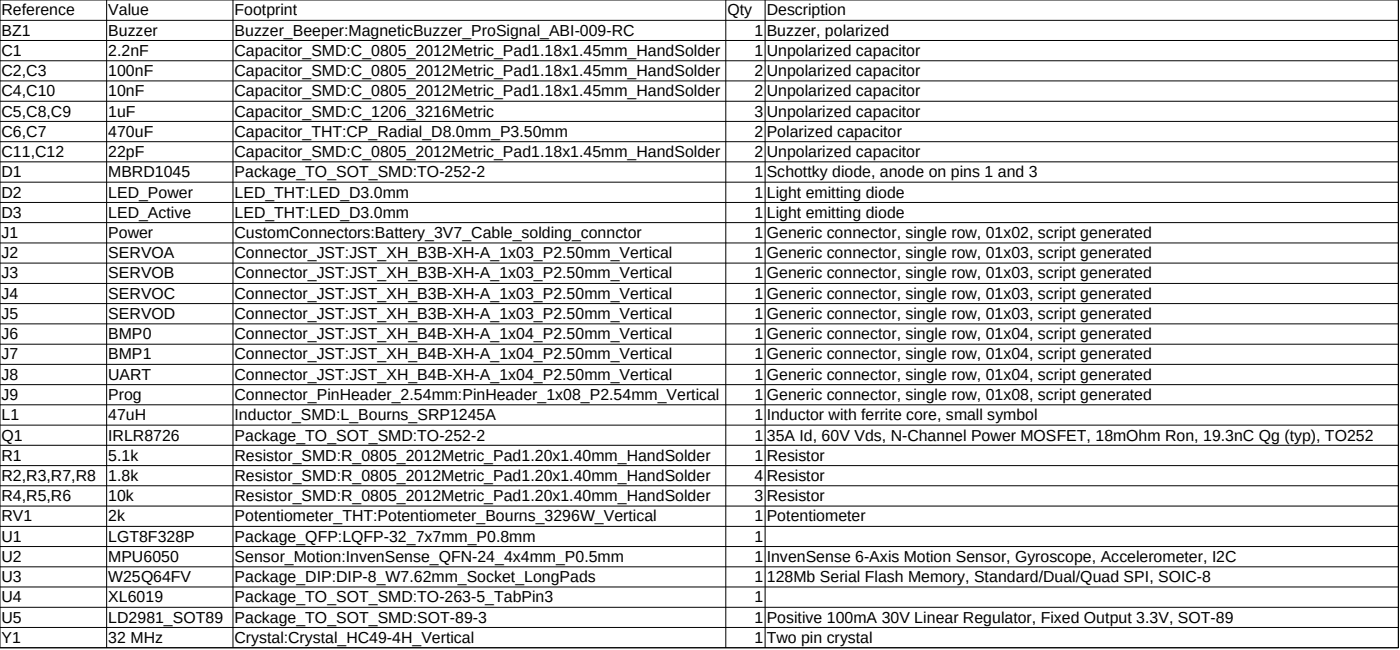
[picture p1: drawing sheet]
<svg xmlns="http://www.w3.org/2000/svg" width="312mm" height="144mm" viewBox="0 0 312 144" stroke-linecap="round" stroke-linejoin="round" font-family="sans-serif">
<defs><g id="words">
<g font-size="3.5">
<text x=".3" y="3.4">Reference</text>
<text x="24.1" y="3.4">Value</text>
<text x="52.2" y="3.4">Footprint</text>
<text x="161.9" y="3.4">Qty</text>
<text x="170.7" y="3.4">Description</text>
<text x=".3" y="7.9">BZ1</text>
<text x="24.1" y="7.9">Buzzer</text>
<text x="52.2" y="7.9">Buzzer_Beeper:MagneticBuzzer_ProSignal_ABI-009-RC</text>
<text x="168" y="7.9">1</text>
<text x="170.7" y="7.9">Buzzer, polarized</text>
<text x=".3" y="12.4">C1</text>
<text x=".3" y="16.9">C2,C3</text>
<text x="24.1" y="12.4">2.2nF</text>
<text x="24.1" y="16.9">100nF</text>
<text x="52.2" y="12.4">Capacitor_SMD:C_0805_2012Metric_Pad1.18x1.45mm_HandSolder</text>
<text x="52.2" y="16.9">Capacitor_SMD:C_0805_2012Metric_Pad1.18x1.45mm_HandSolder</text>
<text x="168" y="12.4">1</text>
<text x="168" y="16.9">2</text>
<text x="170.7" y="12.4">Unpolarized capacitor</text>
<text x="170.7" y="16.9">Unpolarized capacitor</text>
<text x=".3" y="21.4">C4,C10</text>
<text x="24.1" y="21.4">10nF</text>
<text x="52.2" y="21.4">Capacitor_SMD:C_0805_2012Metric_Pad1.18x1.45mm_HandSolder</text>
<text x="168" y="21.4">2</text>
<text x="170.7" y="21.4">Unpolarized capacitor</text>
<text x=".3" y="25.9">C5,C8,C9</text>
<text x="24.1" y="25.9">1uF</text>
<text x="52.2" y="25.9">Capacitor_SMD:C_1206_3216Metric</text>
<text x="168" y="25.9">3</text>
<text x="170.7" y="25.9">Unpolarized capacitor</text>
<text x=".3" y="30.4">C6,C7</text>
<text x=".3" y="34.9">C11,C12</text>
<text x="24.1" y="30.4">470uF</text>
<text x="24.1" y="34.9">22pF</text>
<text x="52.2" y="30.4">Capacitor_THT:CP_Radial_D8.0mm_P3.50mm</text>
<text x="52.2" y="34.9">Capacitor_SMD:C_0805_2012Metric_Pad1.18x1.45mm_HandSolder</text>
<text x="168" y="30.4">2</text>
<text x="168" y="34.9">2</text>
<text x="170.7" y="30.4">Polarized capacitor</text>
<text x="170.7" y="34.9">Unpolarized capacitor</text>
<text x=".3" y="39.4">D1</text>
<text x="24.1" y="39.4">MBRD1045</text>
<text x="52.2" y="39.4">Package_TO_SOT_SMD:TO-252-2</text>
<text x="168" y="39.4">1</text>
<text x="170.7" y="39.4">Schottky diode, anode on pins 1 and 3</text>
<text x=".3" y="43.9">D2</text>
<text x="24.1" y="43.9">LED_Power</text>
<text x="52.2" y="43.9">LED_THT:LED_D3.0mm</text>
<text x="168" y="43.9">1</text>
<text x="170.7" y="43.9">Light emitting diode</text>
<text x=".3" y="48.4">D3</text>
<text x=".3" y="52.9">J1</text>
<text x="24.1" y="48.4">LED_Active</text>
<text x="24.1" y="52.9">Power</text>
<text x="52.2" y="48.4">LED_THT:LED_D3.0mm</text>
<text x="52.2" y="52.9">CustomConnectors:Battery_3V7_Cable_solding_connctor</text>
<text x="168" y="48.4">1</text>
<text x="168" y="52.9">1</text>
<text x="170.7" y="48.4">Light emitting diode</text>
<text x="170.7" y="52.9">Generic connector, single row, 01x02, script generated</text>
<text x=".3" y="57.4">J2</text>
<text x="24.1" y="57.4">SERVOA</text>
<text x="52.2" y="57.4">Connector_JST:JST_XH_B3B-XH-A_1x03_P2.50mm_Vertical</text>
<text x="168" y="57.4">1</text>
<text x="170.7" y="57.4">Generic connector, single row, 01x03, script generated</text>
<text x=".3" y="61.9">J3</text>
<text x="24.1" y="61.9">SERVOB</text>
<text x="52.2" y="61.9">Connector_JST:JST_XH_B3B-XH-A_1x03_P2.50mm_Vertical</text>
<text x="168" y="61.9">1</text>
<text x="170.7" y="61.9">Generic connector, single row, 01x03, script generated</text>
<text x=".3" y="66.4">J4</text>
<text x=".3" y="70.9">J5</text>
<text x="24.1" y="66.4">SERVOC</text>
<text x="24.1" y="70.9">SERVOD</text>
<text x="52.2" y="66.4">Connector_JST:JST_XH_B3B-XH-A_1x03_P2.50mm_Vertical</text>
<text x="52.2" y="70.9">Connector_JST:JST_XH_B3B-XH-A_1x03_P2.50mm_Vertical</text>
<text x="168" y="66.4">1</text>
<text x="168" y="70.9">1</text>
<text x="170.7" y="66.4">Generic connector, single row, 01x03, script generated</text>
<text x="170.7" y="70.9">Generic connector, single row, 01x03, script generated</text>
<text x=".3" y="75.4">J6</text>
<text x="24.1" y="75.4">BMP0</text>
<text x="52.2" y="75.4">Connector_JST:JST_XH_B4B-XH-A_1x04_P2.50mm_Vertical</text>
<text x="168" y="75.4">1</text>
<text x="170.7" y="75.4">Generic connector, single row, 01x04, script generated</text>
<text x=".3" y="79.9">J7</text>
<text x="24.1" y="79.9">BMP1</text>
<text x="52.2" y="79.9">Connector_JST:JST_XH_B4B-XH-A_1x04_P2.50mm_Vertical</text>
<text x="168" y="79.9">1</text>
<text x="170.7" y="79.9">Generic connector, single row, 01x04, script generated</text>
<text x=".3" y="84.4">J8</text>
<text x=".3" y="88.9">J9</text>
<text x="24.1" y="84.4">UART</text>
<text x="24.1" y="88.9">Prog</text>
<text x="52.2" y="84.4">Connector_JST:JST_XH_B4B-XH-A_1x04_P2.50mm_Vertical</text>
<text x="52.2" y="88.9">Connector_PinHeader_2.54mm:PinHeader_1x08_P2.54mm_Vertical</text>
<text x="168" y="84.4">1</text>
<text x="168" y="88.9">1</text>
<text x="170.7" y="84.4">Generic connector, single row, 01x04, script generated</text>
<text x="170.7" y="88.9">Generic connector, single row, 01x08, script generated</text>
<text x=".3" y="93.4">L1</text>
<text x="24.1" y="93.4">47uH</text>
<text x="52.2" y="93.4">Inductor_SMD:L_Bourns_SRP1245A</text>
<text x="168" y="93.4">1</text>
<text x="170.7" y="93.4">Inductor with ferrite core, small symbol</text>
<text x=".3" y="97.9">Q1</text>
<text x="24.1" y="97.9">IRLR8726</text>
<text x="52.2" y="97.9">Package_TO_SOT_SMD:TO-252-2</text>
<text x="168" y="97.9">1</text>
<text x="170.7" y="97.9">35A Id, 60V Vds, N-Channel Power MOSFET, 18mOhm Ron, 19.3nC Qg (typ), TO252</text>
<text x=".3" y="102.4">R1</text>
<text x=".3" y="106.9">R2,R3,R7,R8</text>
<text x="24.1" y="102.4">5.1k</text>
<text x="24.1" y="106.9">1.8k</text>
<text x="52.2" y="102.4">Resistor_SMD:R_0805_2012Metric_Pad1.20x1.40mm_HandSolder</text>
<text x="52.2" y="106.9">Resistor_SMD:R_0805_2012Metric_Pad1.20x1.40mm_HandSolder</text>
<text x="168" y="102.4">1</text>
<text x="168" y="106.9">4</text>
<text x="170.7" y="102.4">Resistor</text>
<text x="170.7" y="106.9">Resistor</text>
<text x=".3" y="111.4">R4,R5,R6</text>
<text x="24.1" y="111.4">10k</text>
<text x="52.2" y="111.4">Resistor_SMD:R_0805_2012Metric_Pad1.20x1.40mm_HandSolder</text>
<text x="168" y="111.4">3</text>
<text x="170.7" y="111.4">Resistor</text>
<text x=".3" y="115.9">RV1</text>
<text x="24.1" y="115.9">2k</text>
<text x="52.2" y="115.9">Potentiometer_THT:Potentiometer_Bourns_3296W_Vertical</text>
<text x="168" y="115.9">1</text>
<text x="170.7" y="115.9">Potentiometer</text>
<text x=".3" y="120.4">U1</text>
<text x=".3" y="124.9">U2</text>
<text x="24.1" y="120.4">LGT8F328P</text>
<text x="24.1" y="124.9">MPU6050</text>
<text x="52.2" y="120.4">Package_QFP:LQFP-32_7x7mm_P0.8mm</text>
<text x="52.2" y="124.9">Sensor_Motion:InvenSense_QFN-24_4x4mm_P0.5mm</text>
<text x="168" y="120.4">1</text>
<text x="168" y="124.9">1</text>
<text x="170.7" y="124.9">InvenSense 6-Axis Motion Sensor, Gyroscope, Accelerometer, I2C</text>
<text x=".3" y="129.4">U3</text>
<text x="24.1" y="129.4">W25Q64FV</text>
<text x="52.2" y="129.4">Package_DIP:DIP-8_W7.62mm_Socket_LongPads</text>
<text x="168" y="129.4">1</text>
<text x="170.7" y="129.4">128Mb Serial Flash Memory, Standard/Dual/Quad SPI, SOIC-8</text>
<text x=".3" y="133.9">U4</text>
<text x="24.1" y="133.9">XL6019</text>
<text x="52.2" y="133.9">Package_TO_SOT_SMD:TO-263-5_TabPin3</text>
<text x="168" y="133.9">1</text>
<text x=".3" y="138.4">U5</text>
<text x=".3" y="142.9">Y1</text>
<text x="24.1" y="138.4">LD2981_SOT89</text>
<text x="24.1" y="142.9">32 MHz</text>
<text x="52.2" y="138.4">Package_TO_SOT_SMD:SOT-89-3</text>
<text x="52.2" y="142.9">Crystal:Crystal_HC49-4H_Vertical</text>
<text x="168" y="138.4">1</text>
<text x="168" y="142.9">1</text>
<text x="170.7" y="138.4">Positive 100mA 30V Linear Regulator, Fixed Output 3.3V, SOT-89</text>
<text x="170.7" y="142.9">Two pin crystal</text>
</g>
</g></defs>
<g fill="none" stroke="#000" stroke-width=".22">
<path d="M23.7 0v144M51.9 0v144M161.6 0v144M170.3 0v144M0 0h311.3v144h-311.3zM0 4.5h311.3M0 9h311.3M0 13.5h311.3M0 18h311.3M0 22.5h311.3M0 27h311.3M0 31.5h311.3"/>
<path d="M0 36h311.3M0 40.5h311.3M0 45h311.3M0 49.5h311.3M0 54h311.3M0 58.5h311.3M0 63h311.3M0 67.5h311.3M0 72h311.3M0 76.5h311.3M0 81h311.3M0 85.5h311.3"/>
<path d="M0 90h311.3M0 94.5h311.3M0 99h311.3M0 103.5h311.3M0 108h311.3M0 112.5h311.3M0 117h311.3M0 121.5h311.3M0 126h311.3M0 130.5h311.3M0 135h311.3M0 139.5h311.3"/>
</g>
<use href="#words"/>
</svg>
